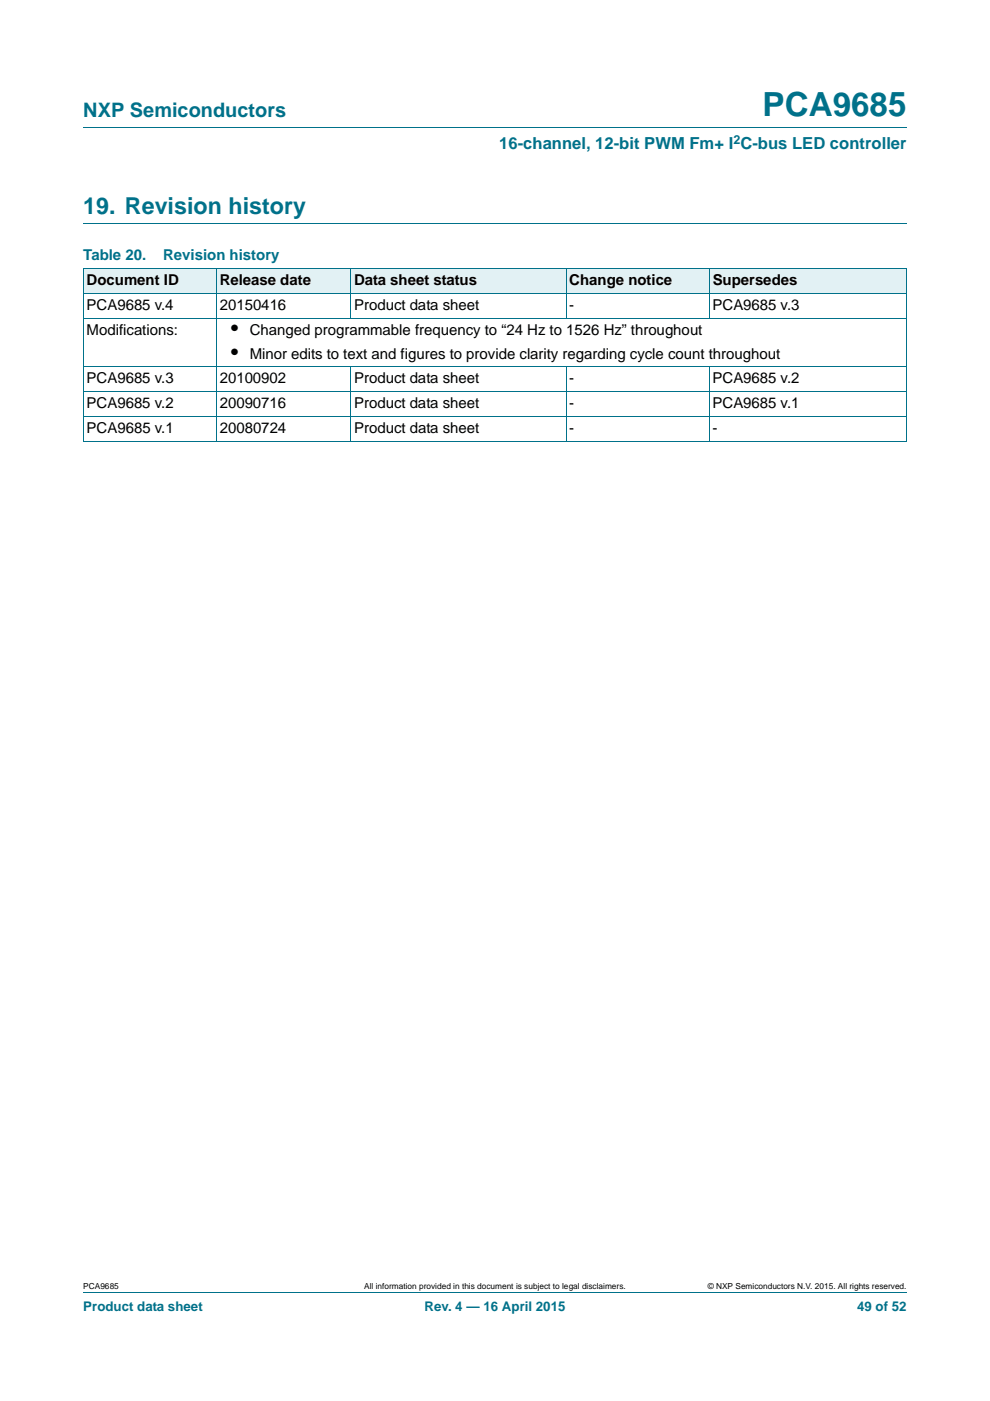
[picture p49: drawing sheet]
<svg xmlns="http://www.w3.org/2000/svg" width="210mm" height="297mm" viewBox="0 0 210 297" stroke-linecap="round" stroke-linejoin="round" font-family="sans-serif">
<defs><g id="words">
<text font-size="7" fill="#00718a" x="161.7" y="24.6">PCA9685</text>
<text font-size="4.9" fill="#00718a" x="17.7" y="45.4">19. Revision history</text>
<text font-size="4.2" fill="#00718a" x="17.7" y="24.9">NXP Semiconductors</text>
<g font-size="4.2">
<text x="49" y="71.1">•</text>
<text x="49" y="76">•</text>
</g>
<text font-size="3.5" fill="#00718a" x="105.9" y="31.6">16-channel, 12-bit PWM Fm+ I C-bus LED controller</text>
<g font-size="3.2" fill="#00718a">
<text x="17.7" y="55.2">Table 20.</text>
<text x="34.6" y="55.2">Revision history</text>
</g>
<g font-size="3.2">
<text x="18.4" y="65.8">PCA9685 v.4</text>
<text x="18.4" y="60.5">Document ID</text>
<text x="46.6" y="60.5">Release date</text>
<text x="46.6" y="65.8">20150416</text>
<text x="75.1" y="60.5">Data sheet status</text>
<text x="75.1" y="65.8">Product data sheet</text>
<text x="120.7" y="65.8">-</text>
<text x="120.8" y="60.5">Change notice</text>
<text x="151.1" y="65.8">PCA9685 v.3</text>
<text x="151.2" y="60.5">Supersedes</text>
<text x="18.4" y="71.1">Modifications:</text>
<text x="53" y="71.1">Changed programmable frequency to “24 Hz to 1526 Hz” throughout</text>
<text x="53" y="76">Minor edits to text and figures to provide clarity regarding cycle count throughout</text>
<text x="18.4" y="81.3">PCA9685 v.3</text>
<text x="46.6" y="81.3">20100902</text>
<text x="75.1" y="81.3">Product data sheet</text>
<text x="120.7" y="81.3">-</text>
<text x="151.1" y="81.3">PCA9685 v.2</text>
<text x="18.4" y="86.6">PCA9685 v.2</text>
<text x="46.6" y="86.6">20090716</text>
<text x="75.1" y="86.6">Product data sheet</text>
<text x="120.7" y="86.6">-</text>
<text x="151.1" y="86.6">PCA9685 v.1</text>
<text x="18.4" y="91.9">PCA9685 v.1</text>
<text x="46.6" y="91.9">20080724</text>
<text x="75.1" y="91.9">Product data sheet</text>
<text x="120.7" y="91.9">-</text>
<text x="151.1" y="91.9">-</text>
</g>
<g font-size="2.8" fill="#00718a">
<text x="17.7" y="277.9">Product data sheet</text>
<text x="90.1" y="277.9">Rev. 4 — 16 April 2015</text>
<text x="181.8" y="277.9">49 of 52</text>
</g>
<text font-size="2.6" fill="#00718a" x="155.6" y="30.5">2</text>
<g font-size="1.8">
<text x="17.7" y="273.3">PCA9685</text>
<text x="77.3" y="273.3">All information provided in this document is subject to legal disclaimers.</text>
<text x="150.1" y="273.3">© NXP Semiconductors N.V. 2015. All rights reserved.</text>
</g>
</g></defs>
<path d="M17.7 27h174.6M17.7 47.4h174.6M17.7 273.9h174.6" fill="none" stroke="#00718a" stroke-width=".21"/>
<g fill="#e2f1f4">
<path d="M17.7 57h28.2v5.3h-28.2z"/>
<path d="M45.9 57h28.5v5.3h-28.5z"/>
<path d="M74.4 57h45.7v5.3h-45.7z"/>
<path d="M120.1 57h30.4v5.3h-30.4z"/>
<path d="M150.5 57h41.8v5.3h-41.8z"/>
</g>
<g fill="none" stroke="#00718a" stroke-width=".21">
<path d="M17.6 57h174.7M17.7 57v36.6M45.9 56.9v36.8M74.4 56.9v10.7M120.1 56.9v10.7M150.5 56.9v10.7M192.3 57v36.6M17.6 62.3h174.7M17.6 67.6h174.7M17.6 77.8h174.7M74.4 77.7v16M120.1 77.7v16"/>
<path d="M150.5 77.7v16M17.6 83.1h174.7M17.6 88.4h174.7M17.6 93.7h174.7"/>
</g>
<use href="#words"/>
</svg>
